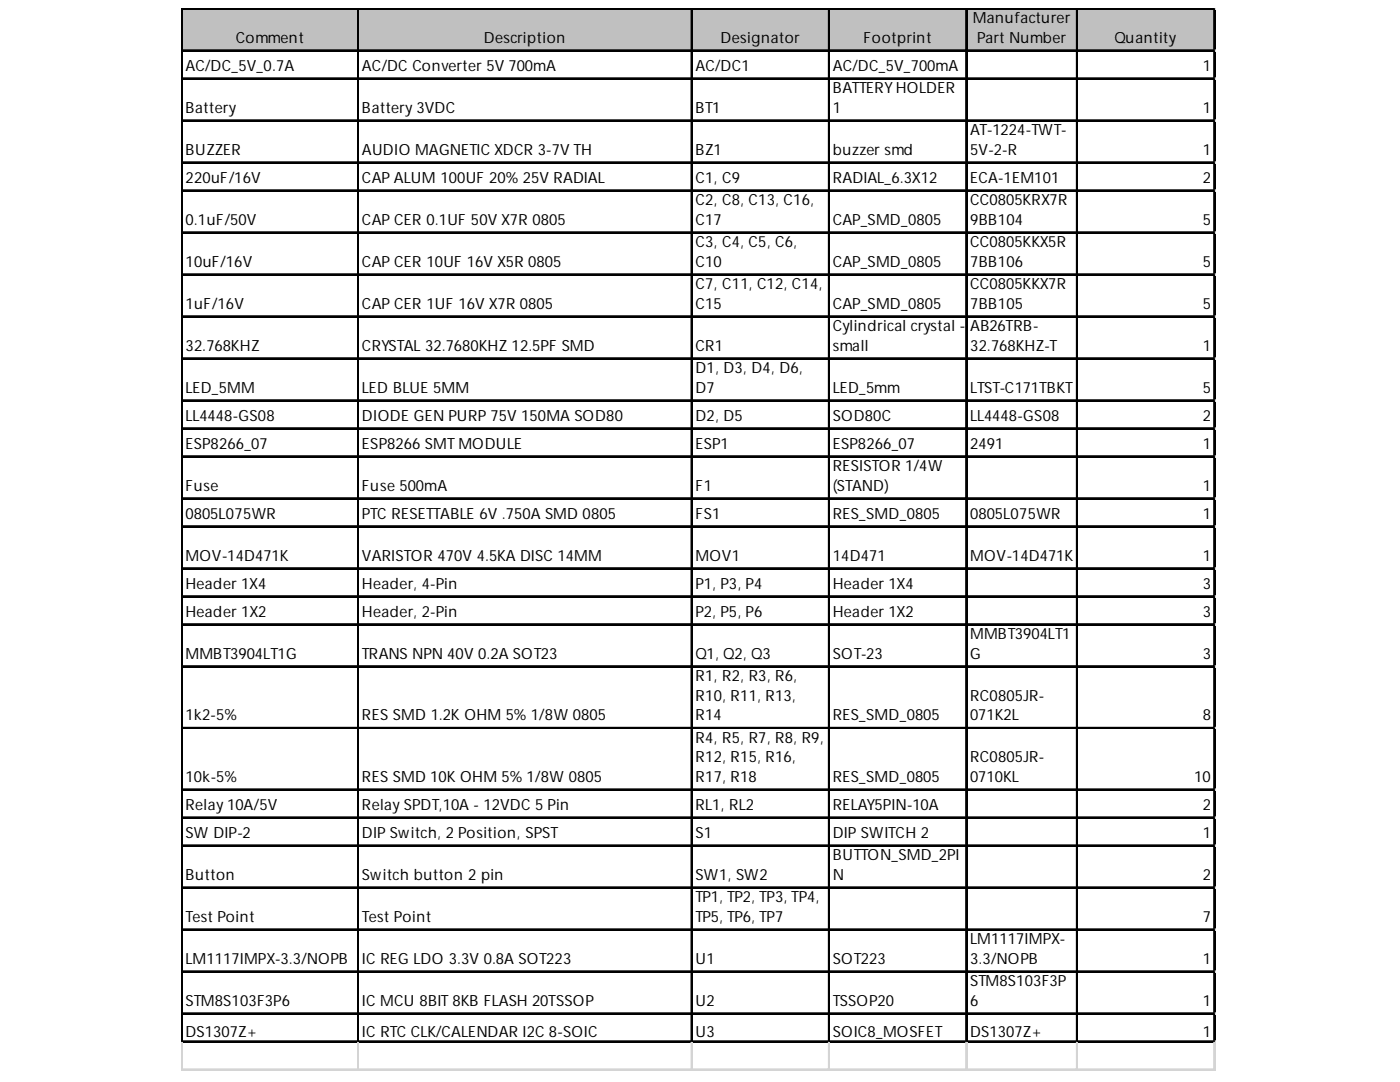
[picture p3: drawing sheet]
<svg xmlns="http://www.w3.org/2000/svg" width="279mm" height="216mm" viewBox="0 0 279 216" stroke-linecap="round" stroke-linejoin="round" font-family="sans-serif">
<defs><g id="words">
<g font-size="3.1">
<text x="194.2" y="4.6">Manufacturer</text>
<text x="47.1" y="8.6">Comment</text>
<text x="96.6" y="8.6">Description</text>
<text x="143.8" y="8.6">Designator</text>
<text x="172.3" y="8.6">Footprint</text>
<text x="195" y="8.6">Part Number</text>
<text x="222.4" y="8.6">Quantity</text>
<text x="37" y="14.1">AC/DC_5V_0.7A</text>
<text x="72.2" y="14.1">AC/DC Converter 5V 700mA</text>
<text x="138.8" y="14.1">AC/DC1</text>
<text x="166.2" y="14.1">AC/DC_5V_700mA</text>
<text x="240" y="14.1">1</text>
<text x="37" y="22.5">Battery</text>
<text x="72.2" y="22.5">Battery 3VDC</text>
<text x="138.8" y="22.5">BT1</text>
<text x="166.2" y="18.6">BATTERY HOLDER</text>
<text x="166.2" y="22.5">1</text>
<text x="240" y="22.5">1</text>
<text x="193.6" y="27">AT-1224-TWT-</text>
<text x="37" y="30.9">BUZZER</text>
<text x="72.2" y="30.9">AUDIO MAGNETIC XDCR 3-7V TH</text>
<text x="138.8" y="30.9">BZ1</text>
<text x="166.2" y="30.9">buzzer smd</text>
<text x="193.6" y="30.9">5V-2-R</text>
<text x="240" y="30.9">1</text>
<text x="37" y="36.5">220uF/16V</text>
<text x="72.2" y="36.5">CAP ALUM 100UF 20% 25V RADIAL</text>
<text x="138.8" y="36.5">C1, C9</text>
<text x="138.8" y="40.9">C2, C8, C13, C16,</text>
<text x="166.2" y="36.5">RADIAL_6.3X12</text>
<text x="193.6" y="36.5">ECA-1EM101</text>
<text x="193.6" y="40.9">CC0805KRX7R</text>
<text x="240" y="36.5">2</text>
<text x="37" y="44.9">0.1uF/50V</text>
<text x="72.2" y="44.9">CAP CER 0.1UF 50V X7R 0805</text>
<text x="138.8" y="44.9">C17</text>
<text x="166.2" y="44.9">CAP_SMD_0805</text>
<text x="193.6" y="44.9">9BB104</text>
<text x="240" y="44.9">5</text>
<text x="37" y="53.2">10uF/16V</text>
<text x="72.2" y="53.2">CAP CER 10UF 16V X5R 0805</text>
<text x="138.8" y="49.3">C3, C4, C5, C6,</text>
<text x="138.8" y="53.2">C10</text>
<text x="166.2" y="53.2">CAP_SMD_0805</text>
<text x="193.6" y="49.3">CC0805KKX5R</text>
<text x="193.6" y="53.2">7BB106</text>
<text x="240" y="53.2">5</text>
<text x="138.8" y="57.7">C7, C11, C12, C14,</text>
<text x="193.6" y="57.7">CC0805KKX7R</text>
<text x="37" y="61.6">1uF/16V</text>
<text x="72.2" y="61.6">CAP CER 1UF 16V X7R 0805</text>
<text x="138.8" y="61.6">C15</text>
<text x="166.2" y="61.6">CAP_SMD_0805</text>
<text x="193.6" y="61.6">7BB105</text>
<text x="240" y="61.6">5</text>
<text x="37" y="70">32.768KHZ</text>
<text x="72.2" y="70">CRYSTAL 32.7680KHZ 12.5PF SMD</text>
<text x="138.8" y="70">CR1</text>
<text x="166.2" y="66.1">Cylindrical crystal -</text>
<text x="166.2" y="70">small</text>
<text x="193.6" y="66.1">AB26TRB-</text>
<text x="193.6" y="70">32.768KHZ-T</text>
<text x="240" y="70">1</text>
<text x="138.8" y="74.5">D1, D3, D4, D6,</text>
<text x="37" y="78.4">LED_5MM</text>
<text x="37" y="84">LL4448-GS08</text>
<text x="72.2" y="78.4">LED BLUE 5MM</text>
<text x="72.2" y="84">DIODE GEN PURP 75V 150MA SOD80</text>
<text x="138.8" y="78.4">D7</text>
<text x="138.8" y="84">D2, D5</text>
<text x="166.2" y="78.4">LED_5mm</text>
<text x="166.2" y="84">SOD80C</text>
<text x="193.6" y="78.4">LTST-C171TBKT</text>
<text x="193.6" y="84">LL4448-GS08</text>
<text x="240" y="78.4">5</text>
<text x="240" y="84">2</text>
<text x="37" y="89.5">ESP8266_07</text>
<text x="72.2" y="89.5">ESP8266 SMT MODULE</text>
<text x="138.8" y="89.5">ESP1</text>
<text x="166.2" y="89.5">ESP8266_07</text>
<text x="193.6" y="89.5">2491</text>
<text x="240" y="89.5">1</text>
<text x="166.2" y="94">RESISTOR 1/4W</text>
<text x="37" y="97.9">Fuse</text>
<text x="72.2" y="97.9">Fuse 500mA</text>
<text x="138.8" y="97.9">F1</text>
<text x="166.2" y="97.9">(STAND)</text>
<text x="240" y="97.9">1</text>
<text x="37" y="103.5">0805L075WR</text>
<text x="72.2" y="103.5">PTC RESETTABLE 6V .750A SMD 0805</text>
<text x="138.8" y="103.5">FS1</text>
<text x="166.2" y="103.5">RES_SMD_0805</text>
<text x="193.6" y="103.5">0805L075WR</text>
<text x="240" y="103.5">1</text>
<text x="37" y="111.9">MOV-14D471K</text>
<text x="72.2" y="111.9">VARISTOR 470V 4.5KA DISC 14MM</text>
<text x="138.8" y="111.9">MOV1</text>
<text x="166.2" y="111.9">14D471</text>
<text x="193.6" y="111.9">MOV-14D471K</text>
<text x="240" y="111.9">1</text>
<text x="37" y="117.5">Header 1X4</text>
<text x="72.2" y="117.5">Header, 4-Pin</text>
<text x="138.8" y="117.5">P1, P3, P4</text>
<text x="166.2" y="117.5">Header 1X4</text>
<text x="240" y="117.5">3</text>
<text x="37" y="123.1">Header 1X2</text>
<text x="72.2" y="123.1">Header, 2-Pin</text>
<text x="138.8" y="123.1">P2, P5, P6</text>
<text x="166.2" y="123.1">Header 1X2</text>
<text x="240" y="123.1">3</text>
<text x="37" y="131.4">MMBT3904LT1G</text>
<text x="72.2" y="131.4">TRANS NPN 40V 0.2A SOT23</text>
<text x="138.8" y="131.4">Q1, Q2, Q3</text>
<text x="166.2" y="131.4">SOT-23</text>
<text x="193.6" y="127.5">MMBT3904LT1</text>
<text x="193.6" y="131.4">G</text>
<text x="240" y="131.4">3</text>
<text x="138.8" y="135.9">R1, R2, R3, R6,</text>
<text x="37" y="143.7">1k2-5%</text>
<text x="72.2" y="143.7">RES SMD 1.2K OHM 5% 1/8W 0805</text>
<text x="138.8" y="139.8">R10, R11, R13,</text>
<text x="138.8" y="143.7">R14</text>
<text x="166.2" y="143.7">RES_SMD_0805</text>
<text x="193.6" y="139.8">RC0805JR-</text>
<text x="193.6" y="143.7">071K2L</text>
<text x="240" y="143.7">8</text>
<text x="138.8" y="148.2">R4, R5, R7, R8, R9,</text>
<text x="138.8" y="152.1">R12, R15, R16,</text>
<text x="193.6" y="152.1">RC0805JR-</text>
<text x="37" y="156">10k-5%</text>
<text x="37" y="161.6">Relay 10A/5V</text>
<text x="72.2" y="156">RES SMD 10K OHM 5% 1/8W 0805</text>
<text x="72.2" y="161.6">Relay SPDT,10A - 12VDC 5 Pin</text>
<text x="138.8" y="156">R17, R18</text>
<text x="138.8" y="161.6">RL1, RL2</text>
<text x="166.2" y="156">RES_SMD_0805</text>
<text x="166.2" y="161.6">RELAY5PIN-10A</text>
<text x="193.6" y="156">0710KL</text>
<text x="238.3" y="156">10</text>
<text x="240" y="161.6">2</text>
<text x="37" y="167.2">SW DIP-2</text>
<text x="72.2" y="167.2">DIP Switch, 2 Position, SPST</text>
<text x="138.8" y="167.2">S1</text>
<text x="166.2" y="167.2">DIP SWITCH 2</text>
<text x="240" y="167.2">1</text>
<text x="166.2" y="171.7">BUTTON_SMD_2PI</text>
<text x="37" y="175.6">Button</text>
<text x="72.2" y="175.6">Switch button 2 pin</text>
<text x="138.8" y="175.6">SW1, SW2</text>
<text x="166.2" y="175.6">N</text>
<text x="240" y="175.6">2</text>
<text x="37" y="183.9">Test Point</text>
<text x="72.2" y="183.9">Test Point</text>
<text x="138.8" y="180">TP1, TP2, TP3, TP4,</text>
<text x="138.8" y="183.9">TP5, TP6, TP7</text>
<text x="240" y="183.9">7</text>
<text x="193.6" y="188.4">LM1117IMPX-</text>
<text x="37" y="192.3">LM1117IMPX-3.3/NOPB</text>
<text x="72.2" y="192.3">IC REG LDO 3.3V 0.8A SOT223</text>
<text x="138.8" y="192.3">U1</text>
<text x="166.2" y="192.3">SOT223</text>
<text x="193.6" y="192.3">3.3/NOPB</text>
<text x="193.6" y="196.8">STM8S103F3P</text>
<text x="240" y="192.3">1</text>
<text x="37" y="200.7">STM8S103F3P6</text>
<text x="72.2" y="200.7">IC MCU 8BIT 8KB FLASH 20TSSOP</text>
<text x="138.8" y="200.7">U2</text>
<text x="166.2" y="200.7">TSSOP20</text>
<text x="193.6" y="200.7">6</text>
<text x="240" y="200.7">1</text>
<text x="37" y="206.8">DS1307Z+</text>
<text x="72.2" y="206.8">IC RTC CLK/CALENDAR I2C 8-SOIC</text>
<text x="138.8" y="206.8">U3</text>
<text x="166.2" y="206.8">SOIC8_MOSFET</text>
<text x="193.6" y="206.8">DS1307Z+</text>
<text x="240" y="206.8">1</text>
</g>
</g></defs>
<path d="M36.4 1.8h206.1v8.5h-206.1z" fill="#c0c0c0"/>
<g fill="none" stroke="#000" stroke-width=".28">
<path d="M36.2 1.6v206.4M36.3 1.6v206.4M36.4 1.6h206.1M36.4 1.7h206.1M36.4 10h206.1M36.4 10.1h206.1M36.4 15.6h206.1M36.4 15.7h206.1M71.4 1.9v206.1M71.5 1.9v206.1M137.9 1.9v206.1M138.1 1.9v206.1"/>
<path d="M165.4 1.9v206.1M165.5 1.9v206.1M192.8 1.9v206.1M192.9 1.9v206.1M214.9 1.9v206.1M215 1.9v206.1M242.3 1.9v206.1M242.4 1.9v206.1M36.4 23.9h206.1M36.4 24.1h206.1M36.4 32.3h206.1M36.4 32.5h206.1"/>
<path d="M36.4 37.9h206.1M36.4 38.1h206.1M36.4 46.3h206.1M36.4 46.4h206.1M36.4 54.7h206.1M36.4 54.8h206.1M36.4 63h206.1M36.4 63.2h206.1M36.4 71.4h206.1M36.4 71.6h206.1M36.4 79.8h206.1M36.4 79.9h206.1"/>
<path d="M36.4 85.4h206.1M36.4 85.5h206.1M36.4 91h206.1M36.4 91.1h206.1M36.4 99.4h206.1M36.4 99.5h206.1M36.4 104.9h206.1M36.4 105.1h206.1M36.4 113.3h206.1M36.4 113.5h206.1M36.4 118.9h206.1M36.4 119h206.1"/>
<path d="M36.4 124.5h206.1M36.4 124.6h206.1M36.4 132.9h206.1M36.4 133h206.1M36.4 145.2h206.1M36.4 145.3h206.1M36.4 157.4h206.1M36.4 157.6h206.1M36.4 163h206.1M36.4 163.2h206.1M36.4 168.6h206.1M36.4 168.8h206.1"/>
<path d="M36.4 177h206.1M36.4 177.1h206.1M36.4 185.4h206.1M36.4 185.5h206.1M36.4 193.8h206.1M36.4 193.9h206.1M36.4 202.1h206.1M36.4 202.3h206.1M36.4 207.7h206.1M36.4 207.9h206.1"/>
</g>
<g fill="none" stroke="#d4d4d4" stroke-width=".28">
<path d="M242.5 1.6h.1M36.2 208v5.6M36.3 208v5.6M71.4 208v5.6M71.5 208v5.6M137.9 208v5.6M138.1 208v5.6M165.4 208v5.6M165.5 208v5.6M192.8 208v5.6M192.9 208v5.6M214.9 208v5.6"/>
<path d="M215 208v5.6M242.3 208v5.6M242.4 208v5.6"/>
</g>
<path d="M242.5 1.6l.1 .3z" fill="#d4d4d4"/>
<path d="M242.5 10h.1" fill="none" stroke="#d4d4d4" stroke-width=".28"/>
<path d="M242.5 10l.1 .3z" fill="#d4d4d4"/>
<path d="M242.5 15.6h.1" fill="none" stroke="#d4d4d4" stroke-width=".28"/>
<path d="M242.5 15.6l.1 .2z" fill="#d4d4d4"/>
<path d="M242.5 23.9h.1" fill="none" stroke="#d4d4d4" stroke-width=".28"/>
<path d="M242.5 23.9l.1 .3z" fill="#d4d4d4"/>
<path d="M242.5 32.3h.1" fill="none" stroke="#d4d4d4" stroke-width=".28"/>
<path d="M242.5 32.3l.1 .3z" fill="#d4d4d4"/>
<path d="M242.5 37.9h.1" fill="none" stroke="#d4d4d4" stroke-width=".28"/>
<path d="M242.5 37.9l.1 .3z" fill="#d4d4d4"/>
<path d="M242.5 46.3h.1" fill="none" stroke="#d4d4d4" stroke-width=".28"/>
<path d="M242.5 46.3l.1 .3z" fill="#d4d4d4"/>
<path d="M242.5 54.7h.1" fill="none" stroke="#d4d4d4" stroke-width=".28"/>
<path d="M242.5 54.7l.1 .2z" fill="#d4d4d4"/>
<path d="M242.5 63h.1" fill="none" stroke="#d4d4d4" stroke-width=".28"/>
<path d="M242.5 63l.1 .3z" fill="#d4d4d4"/>
<path d="M242.5 71.4h.1" fill="none" stroke="#d4d4d4" stroke-width=".28"/>
<path d="M242.5 71.4l.1 .3z" fill="#d4d4d4"/>
<path d="M242.5 79.8h.1" fill="none" stroke="#d4d4d4" stroke-width=".28"/>
<path d="M242.5 79.8l.1 .3z" fill="#d4d4d4"/>
<path d="M242.5 85.4h.1" fill="none" stroke="#d4d4d4" stroke-width=".28"/>
<path d="M242.5 85.4l.1 .3z" fill="#d4d4d4"/>
<path d="M242.5 91h.1" fill="none" stroke="#d4d4d4" stroke-width=".28"/>
<path d="M242.5 91l.1 .3z" fill="#d4d4d4"/>
<path d="M242.5 99.4h.1" fill="none" stroke="#d4d4d4" stroke-width=".28"/>
<path d="M242.5 99.4l.1 .2z" fill="#d4d4d4"/>
<path d="M242.5 104.9h.1" fill="none" stroke="#d4d4d4" stroke-width=".28"/>
<path d="M242.5 104.9l.1 .3z" fill="#d4d4d4"/>
<path d="M242.5 113.3h.1" fill="none" stroke="#d4d4d4" stroke-width=".28"/>
<path d="M242.5 113.3l.1 .3z" fill="#d4d4d4"/>
<path d="M242.5 118.9h.1" fill="none" stroke="#d4d4d4" stroke-width=".28"/>
<path d="M242.5 118.9l.1 .3z" fill="#d4d4d4"/>
<path d="M242.5 124.5h.1" fill="none" stroke="#d4d4d4" stroke-width=".28"/>
<path d="M242.5 124.5l.1 .3z" fill="#d4d4d4"/>
<path d="M242.5 132.9h.1" fill="none" stroke="#d4d4d4" stroke-width=".28"/>
<path d="M242.5 132.9l.1 .3z" fill="#d4d4d4"/>
<path d="M242.5 145.2h.1" fill="none" stroke="#d4d4d4" stroke-width=".28"/>
<path d="M242.5 145.2l.1 .2z" fill="#d4d4d4"/>
<path d="M242.5 157.4h.1" fill="none" stroke="#d4d4d4" stroke-width=".28"/>
<path d="M242.5 157.4l.1 .3z" fill="#d4d4d4"/>
<path d="M242.5 163h.1" fill="none" stroke="#d4d4d4" stroke-width=".28"/>
<path d="M242.5 163l.1 .3z" fill="#d4d4d4"/>
<path d="M242.5 168.6h.1" fill="none" stroke="#d4d4d4" stroke-width=".28"/>
<path d="M242.5 168.6l.1 .3z" fill="#d4d4d4"/>
<path d="M242.5 177h.1" fill="none" stroke="#d4d4d4" stroke-width=".28"/>
<path d="M242.5 177l.1 .3z" fill="#d4d4d4"/>
<path d="M242.5 185.4h.1" fill="none" stroke="#d4d4d4" stroke-width=".28"/>
<path d="M242.5 185.4l.1 .3z" fill="#d4d4d4"/>
<path d="M242.5 193.8h.1" fill="none" stroke="#d4d4d4" stroke-width=".28"/>
<path d="M242.5 193.8l.1 .2z" fill="#d4d4d4"/>
<path d="M242.5 202.1h.1" fill="none" stroke="#d4d4d4" stroke-width=".28"/>
<path d="M242.5 202.1l.1 .3z" fill="#d4d4d4"/>
<path d="M242.5 207.7h.1" fill="none" stroke="#d4d4d4" stroke-width=".28"/>
<path d="M242.5 207.7l.1 .3z" fill="#d4d4d4"/>
<path d="M36.2 213.3h206.4M36.2 213.4h206.4" fill="none" stroke="#d4d4d4" stroke-width=".28"/>
<use href="#words"/>
</svg>
